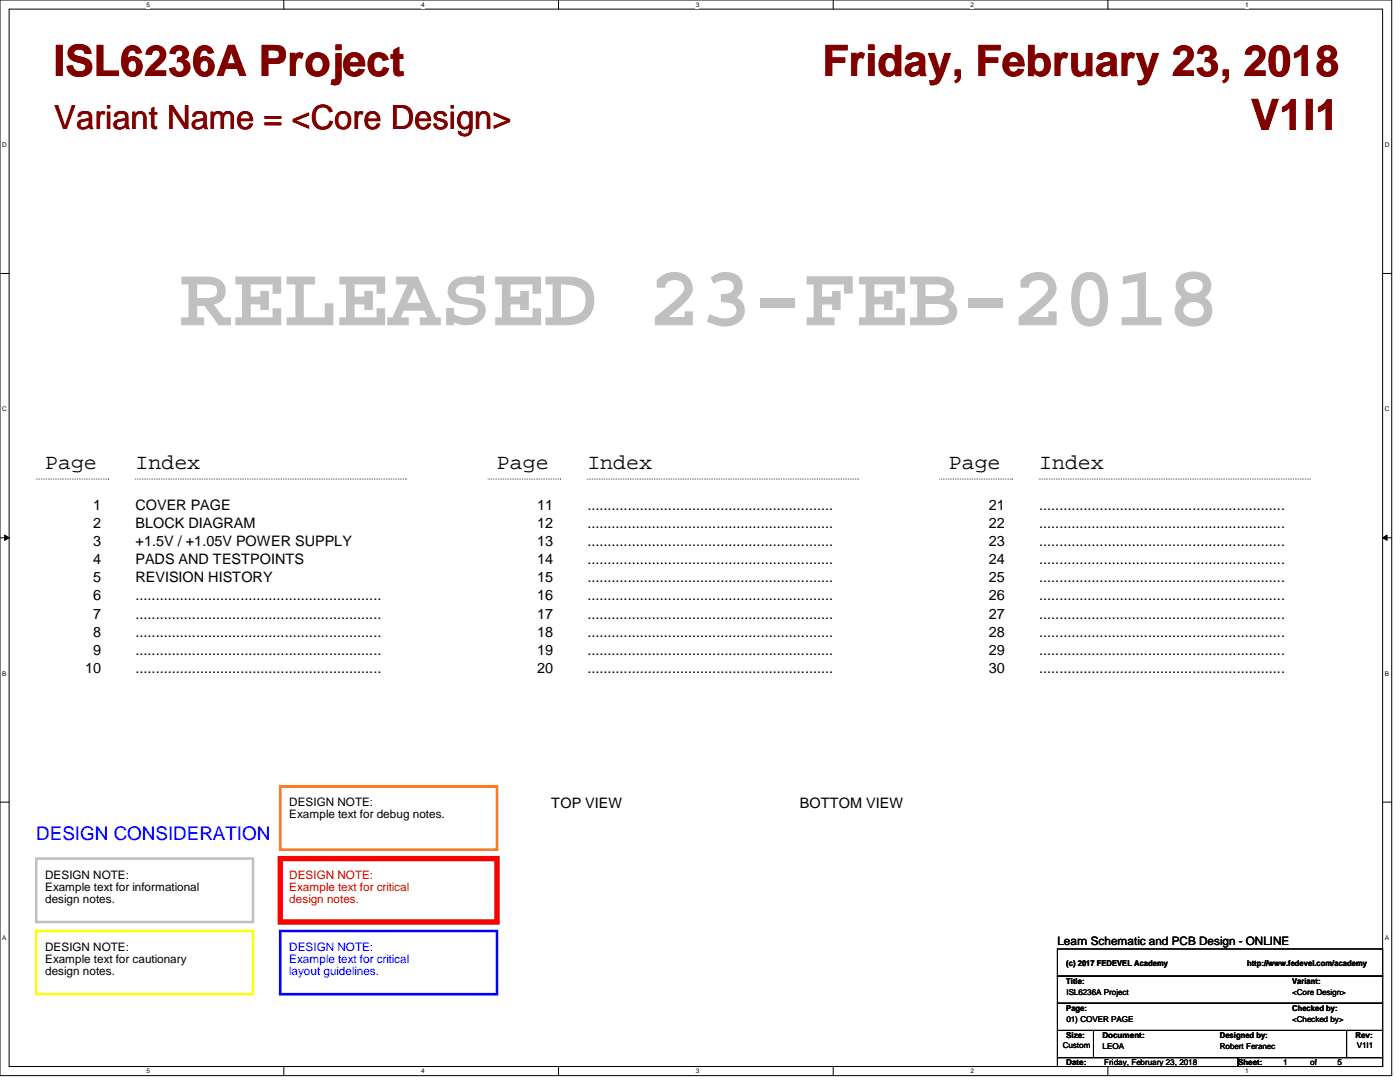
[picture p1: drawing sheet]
<svg xmlns="http://www.w3.org/2000/svg" width="279mm" height="216mm" viewBox="0 0 279 216" stroke-linecap="round" stroke-linejoin="round" font-family="sans-serif">
<defs><g id="words">
<text font-size="17.3" fill="#c0c0c0" x="35.9" y="64.9">RELEASED 23-FEB-2018</text>
<g font-size="8.6" fill="#800000">
<text x="10.7" y="15.2">ISL6236A Project</text>
<text x="164.2" y="15.2">Friday, February 23, 2018</text>
<text x="249.6" y="26">V1I1</text>
</g>
<text font-size="6.6" fill="#800000" x="10.8" y="25.8">Variant Name = &lt;Core Design&gt;</text>
<g font-size="4.3">
<text x="9" y="93.6">Page</text>
<text x="27.1" y="93.6">Index</text>
<text x="99.2" y="93.6">Page</text>
<text x="117.2" y="93.6">Index</text>
<text x="189.4" y="93.6">Page</text>
<text x="207.4" y="93.6">Index</text>
</g>
<text font-size="3.8" fill="#00f" x="7.2" y="167.5">DESIGN CONSIDERATION</text>
<g font-size="2.9">
<text x="18.6" y="101.8">1</text>
<text x="27.1" y="101.8">COVER PAGE</text>
<text x="107.2" y="101.8">11</text>
<text x="117.2" y="101.8">.............................................................</text>
<text x="197.4" y="101.8">21</text>
<text x="207.4" y="101.8">.............................................................</text>
<text x="18.6" y="105.4">2</text>
<text x="27.1" y="105.4">BLOCK DIAGRAM</text>
<text x="107.2" y="105.4">12</text>
<text x="117.2" y="105.4">.............................................................</text>
<text x="197.4" y="105.4">22</text>
<text x="207.4" y="105.4">.............................................................</text>
<text x="18.6" y="109">3</text>
<text x="18.6" y="112.6">4</text>
<text x="27.1" y="109">+1.5V / +1.05V POWER SUPPLY</text>
<text x="27.1" y="112.6">PADS AND TESTPOINTS</text>
<text x="107.2" y="109">13</text>
<text x="107.2" y="112.6">14</text>
<text x="117.2" y="112.6">.............................................................</text>
<text x="117.2" y="109">.............................................................</text>
<text x="197.4" y="109">23</text>
<text x="197.4" y="112.6">24</text>
<text x="207.4" y="109">.............................................................</text>
<text x="207.4" y="112.6">.............................................................</text>
<text x="18.6" y="116.2">5</text>
<text x="18.6" y="119.8">6</text>
<text x="27.1" y="116.2">REVISION HISTORY</text>
<text x="27.1" y="119.8">.............................................................</text>
<text x="107.2" y="116.2">15</text>
<text x="107.2" y="119.8">16</text>
<text x="117.2" y="119.8">.............................................................</text>
<text x="117.2" y="116.2">.............................................................</text>
<text x="197.4" y="119.8">26</text>
<text x="197.4" y="116.2">25</text>
<text x="207.4" y="119.8">.............................................................</text>
<text x="207.4" y="116.2">.............................................................</text>
<text x="18.6" y="123.4">7</text>
<text x="27.1" y="123.4">.............................................................</text>
<text x="107.2" y="123.4">17</text>
<text x="117.2" y="123.4">.............................................................</text>
<text x="197.4" y="123.4">27</text>
<text x="207.4" y="123.4">.............................................................</text>
<text x="18.6" y="127">8</text>
<text x="18.6" y="130.6">9</text>
<text x="27.1" y="127">.............................................................</text>
<text x="27.1" y="130.6">.............................................................</text>
<text x="107.2" y="127">18</text>
<text x="107.2" y="130.6">19</text>
<text x="117.2" y="127">.............................................................</text>
<text x="117.2" y="130.6">.............................................................</text>
<text x="197.4" y="130.6">29</text>
<text x="197.4" y="127">28</text>
<text x="207.4" y="130.6">.............................................................</text>
<text x="207.4" y="127">.............................................................</text>
<text x="17" y="134.2">10</text>
<text x="27.1" y="134.2">.............................................................</text>
<text x="107.2" y="134.2">20</text>
<text x="117.2" y="134.2">.............................................................</text>
<text x="197.4" y="134.2">30</text>
<text x="207.4" y="134.2">.............................................................</text>
<text x="110" y="161.3">TOP VIEW</text>
<text x="159.6" y="161.3">BOTTOM VIEW</text>
</g>
<g font-size="2.3">
<text x="57.7" y="160.9">DESIGN NOTE:</text>
<text x="57.7" y="163.3">Example text for debug notes.</text>
<text x="9" y="175.3">DESIGN NOTE:</text>
<text x="9" y="177.7">Example text for informational</text>
<text x="9" y="180.1">design notes.</text>
<text x="9" y="189.7">DESIGN NOTE:</text>
<text x="211" y="188.6">Learn Schematic and PCB Design - ONLINE</text>
<text x="9" y="192.2">Example text for cautionary</text>
<text x="9" y="194.6">design notes.</text>
</g>
<g font-size="2.3" fill="#f00">
<text x="57.7" y="175.3">DESIGN NOTE:</text>
<text x="57.7" y="177.7">Example text for critical</text>
<text x="57.7" y="180.1">design notes.</text>
</g>
<g font-size="2.3" fill="#00f">
<text x="57.7" y="189.7">DESIGN NOTE:</text>
<text x="57.7" y="192.2">Example text for critical</text>
<text x="57.7" y="194.6">layout guidelines.</text>
</g>
<g font-size="1.6">
<text x="212.8" y="196.3">Title:</text>
<text x="212.8" y="192.7">(c) 2017 FEDEVEL Academy</text>
<text x="248.9" y="192.7">http://www.fedevel.com/academy</text>
<text x="257.9" y="196.3">Variant:</text>
<text x="212.8" y="201.7">Page:</text>
<text x="212.8" y="198.6">ISL6236A Project</text>
<text x="212.8" y="204">01) COVER PAGE</text>
<text x="257.9" y="201.7">Checked by:</text>
<text x="257.9" y="204">&lt;Checked by&gt;</text>
<text x="257.9" y="198.6">&lt;Core Design&gt;</text>
<text x="212.1" y="209.2">Custom</text>
<text x="212.8" y="207.1">Size:</text>
<text x="220" y="207.1">Document:</text>
<text x="220" y="209.4">LEOA</text>
<text x="243.5" y="207.1">Designed by:</text>
<text x="243.5" y="209.4">Robert Feranec</text>
<text x="270.5" y="207.1">Rev:</text>
<text x="270.8" y="209.2">V1I1</text>
<text x="212.8" y="212.6">Date:</text>
<text x="220.4" y="212.5">Friday, February 23, 2018</text>
<text x="247.1" y="212.6">Sheet:</text>
<text x="256.1" y="212.5">1</text>
<text x="261.5" y="212.5">of</text>
<text x="266.9" y="212.5">5</text>
</g>
<g font-size="1.3">
<text x="29.2" y="1.4">5</text>
<text x="84" y="1.4">4</text>
<text x="138.9" y="1.4">3</text>
<text x="193.7" y="1.4">2</text>
<text x="248.5" y="1.4">1</text>
<text x=".5" y="29.3">D</text>
<text x="276.4" y="29.3">D</text>
<text x=".5" y="82.1">C</text>
<text x="276.4" y="82.1">C</text>
<text x=".5" y="134.8">B</text>
<text x="276.4" y="134.8">B</text>
<text x=".5" y="187.6">A</text>
<text x="276.4" y="187.6">A</text>
<text x="29.2" y="214.2">5</text>
<text x="84" y="214.2">4</text>
<text x="138.9" y="214.2">3</text>
<text x="193.7" y="214.2">2</text>
<text x="248.5" y="214.2">1</text>
</g>
</g></defs>
<path d="M0 0h277.7v214.6h-277.7zM1.8 1.8h274.1v211h-274.1z" fill="none" stroke="#000" stroke-width=".2"/>
<g fill="#fff">
<path d="M29.2 .2h.7v1.4h-.7z"/>
<path d="M29.2 213h.7v1.4h-.7z"/>
</g>
<path d="M56.6 0v1.8M56.6 212.8v1.8" fill="none" stroke="#000" stroke-width=".2"/>
<g fill="#fff">
<path d="M84 .2h.7v1.4h-.7z"/>
<path d="M84 213h.7v1.4h-.7z"/>
</g>
<path d="M111.5 0v1.8M111.5 212.8v1.8" fill="none" stroke="#000" stroke-width=".2"/>
<g fill="#fff">
<path d="M138.9 .2h.6v1.4h-.6z"/>
<path d="M138.9 213h.6v1.4h-.6z"/>
</g>
<path d="M166.3 0v1.8M166.3 212.8v1.8" fill="none" stroke="#000" stroke-width=".2"/>
<g fill="#fff">
<path d="M193.7 .2h.7v1.4h-.7z"/>
<path d="M193.7 213h.7v1.4h-.7z"/>
</g>
<path d="M221.1 0v1.8M221.1 212.8v1.8" fill="none" stroke="#000" stroke-width=".2"/>
<g fill="#fff">
<path d="M248.5 .2h.7v1.4h-.7z"/>
<path d="M248.5 213h.7v1.4h-.7z"/>
<path d="M.5 28.2h.9v1.4h-.9z"/>
<path d="M276.4 28.2h.9v1.4h-.9z"/>
<path d="M.5 80.9h.9v1.4h-.9z"/>
<path d="M276.4 80.9h.9v1.4h-.9z"/>
</g>
<path d="M0 54.6h1.8M275.9 54.6h1.8" fill="none" stroke="#000" stroke-width=".2"/>
<g fill="#fff">
<path d="M.5 133.7h.8v1.4h-.8z"/>
<path d="M276.4 133.7h.8v1.4h-.8z"/>
</g>
<path d="M0 107.3h1.8M.9 106.8l.9 .5-.9 .5zM275.9 107.3l.9-.5v1zM275.9 107.3h1.8" fill="none" stroke="#000" stroke-width=".2"/>
<path d="M.9 106.8l.9 .5-.9 .5zM275.9 107.3l.9-.5v1z" fill="#000"/>
<g fill="#fff">
<path d="M.5 186.4h.8v1.4h-.8z"/>
<path d="M276.4 186.4h.8v1.4h-.8z"/>
</g>
<path d="M0 160.1h1.8M275.9 160.1h1.8M211 194.8h64.9v5.4h-64.9zM211 189.4h64.9v5.4h-64.9zM211 200.2h64.9v5.4h-64.9zM211 205.6h7.2v5.4h-7.2zM211 211h36.1v1.8h-36.1zM218.2 205.6h50.5v5.4h-50.5zM247.1 211h28.8v1.8h-28.8zM268.7 205.6h7.2v5.4h-7.2z" fill="none" stroke="#000" stroke-width=".2"/>
<path d="M7.2 95.6h14.5M21.7 95.6h.1M27.1 95.6h54.1M81.2 95.6h.1M97.4 95.6h14.4M111.8 95.6h.1M117.2 95.6h54.1M171.3 95.6h.1M187.6 95.6h14.4M202 95.6h.1M207.4 95.6h54.1M261.5 95.6h.1" fill="none" stroke="#000" stroke-width=".2" stroke-dasharray="0 .3"/>
<path d="M7.2 171.3h43.3v12.7h-43.3z" fill="none" stroke="#c0c0c0" stroke-width=".51"/>
<path d="M7.2 185.8h43.3v12.6h-43.3z" fill="none" stroke="#ff0" stroke-width=".51"/>
<path d="M55.9 156.9h43.3v12.6h-43.3z" fill="none" stroke="#ff8000" stroke-width=".51"/>
<path d="M55.9 171.3h43.3v12.7h-43.3z" fill="none" stroke="#f00" stroke-width="1.1"/>
<path d="M55.9 185.8h43.3v12.6h-43.3z" fill="none" stroke="#00f" stroke-width=".51"/>
<use href="#words"/>
</svg>
